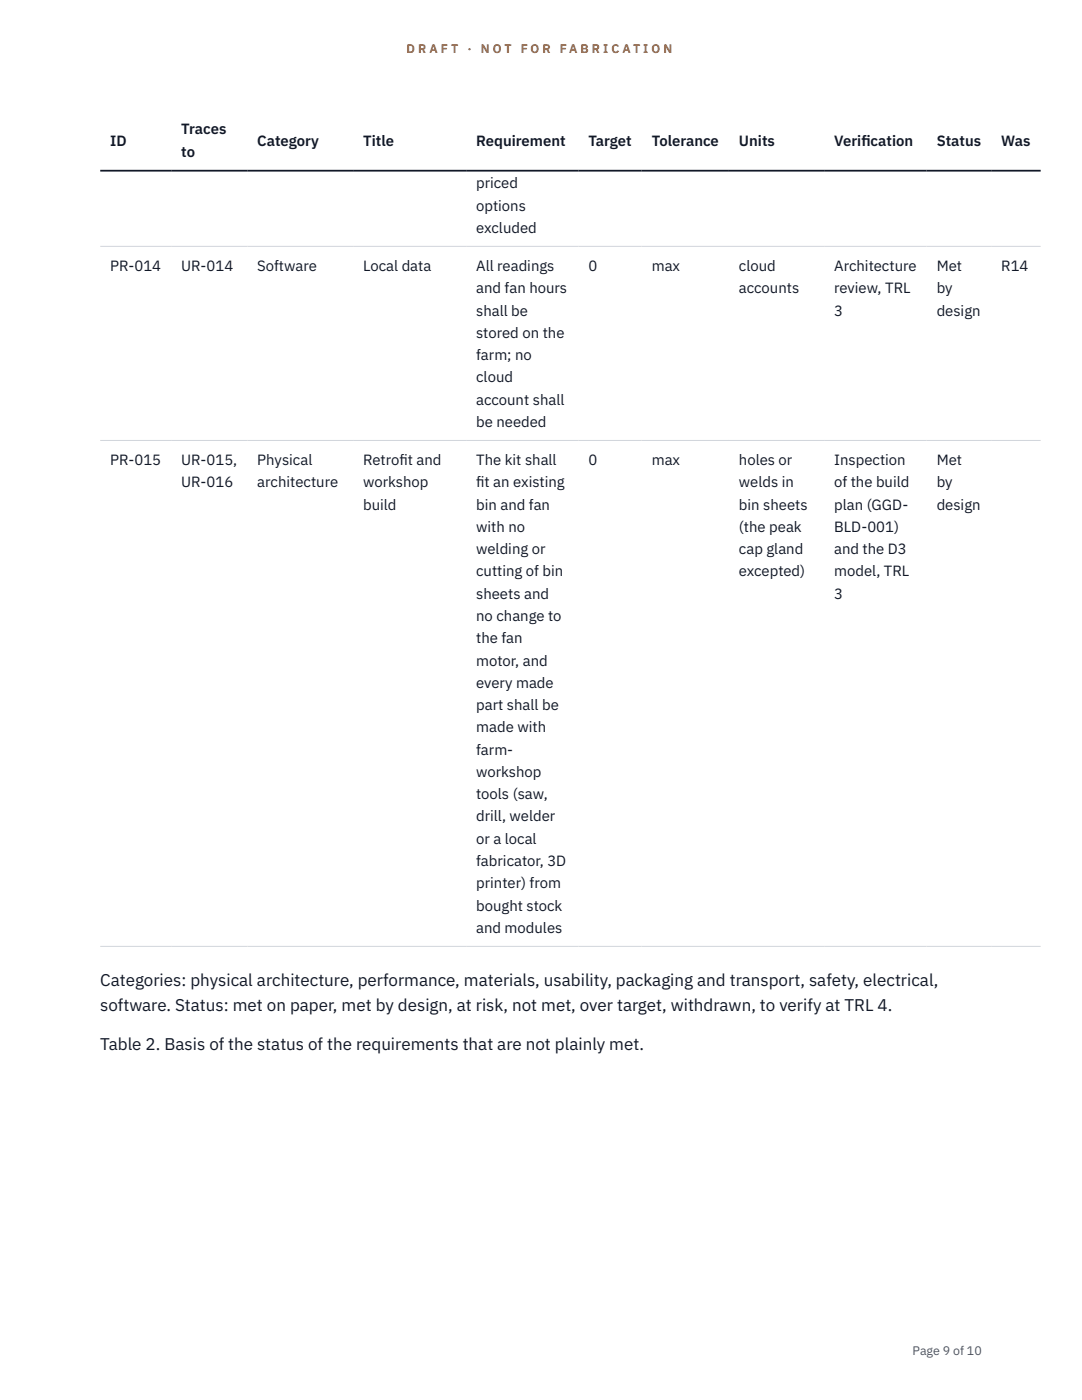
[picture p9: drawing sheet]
<svg xmlns="http://www.w3.org/2000/svg" width="216mm" height="279mm" viewBox="0 0 216 279" stroke-linecap="round" stroke-linejoin="round" font-family="sans-serif">
<defs><g id="words">
<g font-size="3.4" fill="#111827">
<text x="20" y="196.8">Categories: physical architecture, performance, materials, usability, packaging and transport, safety, electrical,</text>
<text x="20" y="201.8">software. Status: met on paper, met by design, at risk, not met, over target, withdrawn, to verify at TRL 4.</text>
<text x="20" y="209.5">Table 2. Basis of the status of the requirements that are not plainly met.</text>
</g>
<g font-size="3" fill="#111827">
<text x="22" y="29.1">ID</text>
<text x="36.2" y="26.8">Traces</text>
<text x="51.3" y="29.1">Category</text>
<text x="72.5" y="29.1">Title</text>
<text x="95" y="29.1">Requirement</text>
<text x="117.4" y="29.1">Target</text>
<text x="130" y="29.1">Tolerance</text>
<text x="147.5" y="29.1">Units</text>
<text x="166.4" y="29.1">Verif</text>
<text x="171.9" y="29.1">ication</text>
<text x="186.9" y="29.1">Status</text>
<text x="199.8" y="29.1">Was</text>
<text x="36.2" y="31.3">to</text>
<text x="95" y="37.6">priced</text>
<text x="95" y="42">options</text>
<text x="95" y="46.5">excluded</text>
<text x="22" y="54.1">PR-014</text>
<text x="36.2" y="54.1">UR-014</text>
<text x="51.3" y="54.1">Software</text>
<text x="72.5" y="54.1">Local data</text>
<text x="95" y="54.1">All readings</text>
<text x="95" y="58.5">and fan hours</text>
<text x="117.4" y="54.1">0</text>
<text x="130" y="54.1">max</text>
<text x="147.5" y="54.1">cloud</text>
<text x="147.5" y="58.5">accounts</text>
<text x="166.4" y="54.1">Architecture</text>
<text x="166.4" y="58.5">review, TRL</text>
<text x="186.9" y="54.1">Met</text>
<text x="186.9" y="58.5">by</text>
<text x="199.8" y="54.1">R14</text>
<text x="95" y="63">shall be</text>
<text x="166.4" y="63">3</text>
<text x="186.9" y="63">design</text>
<text x="95" y="67.4">stored on the</text>
<text x="95" y="71.9">farm; no</text>
<text x="95" y="76.3">cloud</text>
<text x="95" y="80.8">account shall</text>
<text x="95" y="85.2">be needed</text>
<text x="22" y="92.8">PR-015</text>
<text x="36.2" y="92.8">UR-015,</text>
<text x="51.3" y="92.8">Physical</text>
<text x="72.5" y="92.8">Retrof</text>
<text x="79.7" y="92.8">it and</text>
<text x="95" y="92.8">The kit shall</text>
<text x="117.4" y="92.8">0</text>
<text x="130" y="92.8">max</text>
<text x="147.5" y="92.8">holes or</text>
<text x="166.4" y="92.8">Inspection</text>
<text x="186.9" y="92.8">Met</text>
<text x="36.2" y="97.3">UR-016</text>
<text x="51.3" y="97.3">architecture</text>
<text x="72.5" y="97.3">workshop</text>
<text x="72.5" y="101.7">build</text>
<text x="95" y="97.3">f</text>
<text x="95" y="97.3">it an existing</text>
<text x="95" y="101.7">bin and fan</text>
<text x="147.5" y="97.3">welds in</text>
<text x="147.5" y="101.7">bin sheets</text>
<text x="166.4" y="97.3">of the build</text>
<text x="166.4" y="101.7">plan (GGD-</text>
<text x="186.9" y="97.3">by</text>
<text x="186.9" y="101.7">design</text>
<text x="95" y="106.2">with no</text>
<text x="147.5" y="106.2">(the peak</text>
<text x="166.4" y="106.2">BLD-001)</text>
<text x="95" y="110.6">welding or</text>
<text x="147.5" y="110.6">cap gland</text>
<text x="166.4" y="110.6">and the D3</text>
<text x="95" y="115">cutting of bin</text>
<text x="95" y="119.5">sheets and</text>
<text x="147.5" y="115">excepted)</text>
<text x="166.4" y="115">model, TRL</text>
<text x="166.4" y="119.5">3</text>
<text x="95" y="123.9">no change to</text>
<text x="95" y="128.4">the fan</text>
<text x="95" y="132.8">motor, and</text>
<text x="95" y="137.3">every made</text>
<text x="95" y="141.7">part shall be</text>
<text x="95" y="146.2">made with</text>
<text x="95" y="150.6">farm-</text>
<text x="95" y="155.1">workshop</text>
<text x="95" y="159.5">tools (saw,</text>
<text x="95" y="163.9">drill, welder</text>
<text x="95" y="168.4">or a local</text>
<text x="95" y="172.8">fabricator, 3D</text>
<text x="95" y="177.3">printer) from</text>
<text x="95" y="181.7">bought stock</text>
<text x="95" y="186.2">and modules</text>
</g>
<g font-size="2.5" fill="#b45309">
<text x="81.1" y="10.5">D R A F T</text>
<text x="93.3" y="10.5">·</text>
<text x="95.9" y="10.5">N O T</text>
<text x="103.9" y="10.5">F O R</text>
<text x="111.7" y="10.5">F A B R I C A T I O N</text>
</g>
<text font-size="2.5" fill="#4b5563" x="182.1" y="270.3">Page 9 of 10</text>
</g></defs>
<path d="M20 49.2h187.7M20 87.9h187.7M20 188.9h187.7" fill="none" stroke="#d1d5db" stroke-width=".2"/>
<path d="M20 34.1h187.7" fill="none" stroke="#111827" stroke-width=".35"/>
<use href="#words"/>
</svg>
